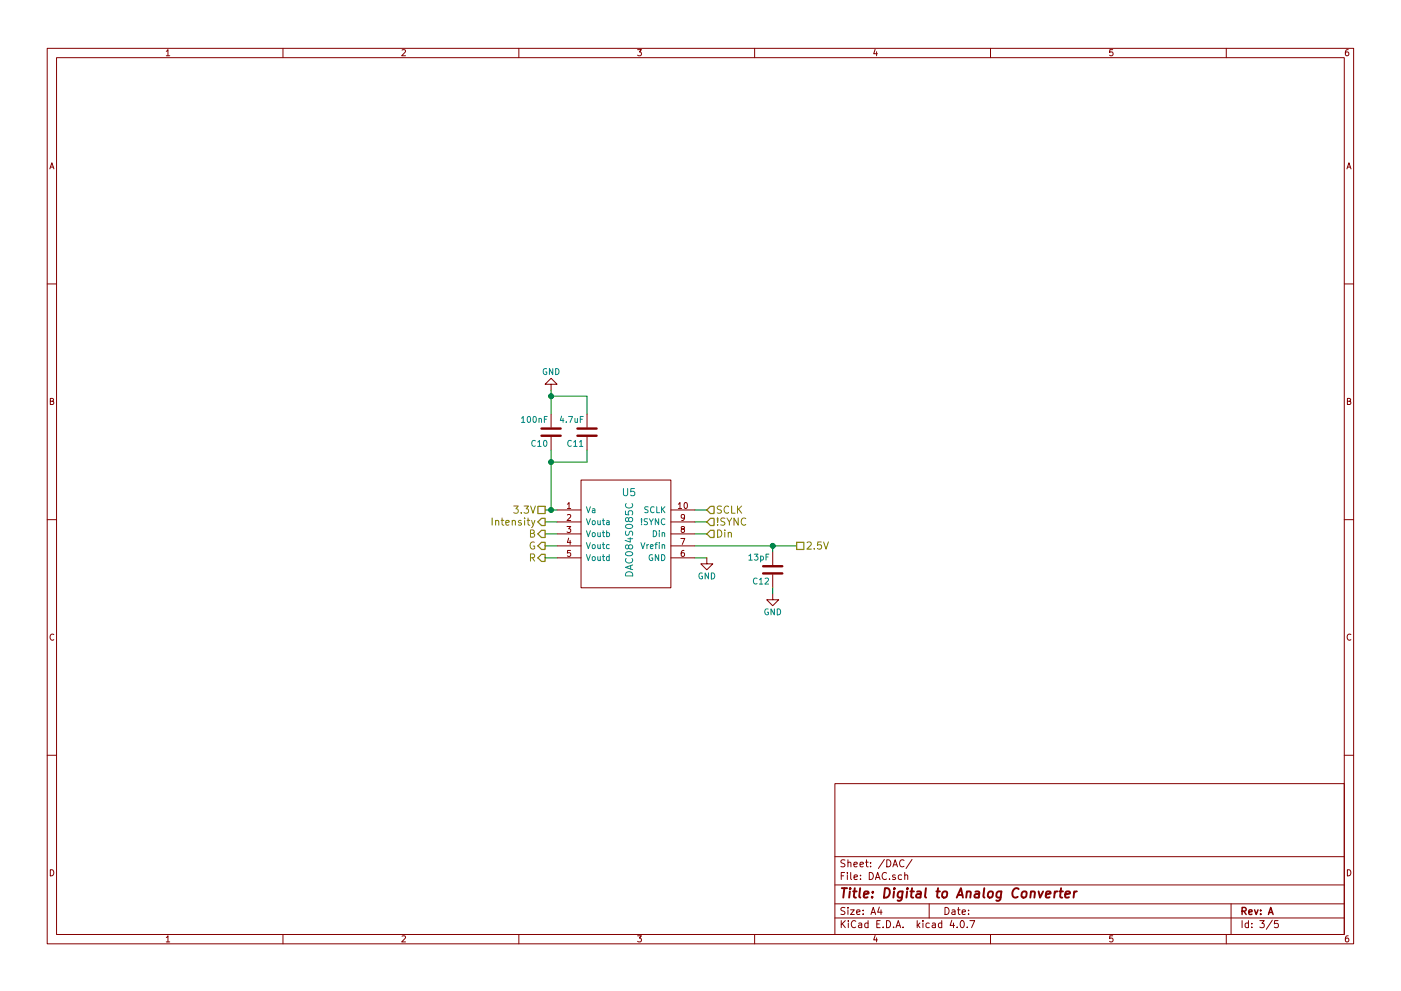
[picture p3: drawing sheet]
<svg xmlns="http://www.w3.org/2000/svg" width="297mm" height="210mm" viewBox="0 0 297 210" stroke-linecap="round" stroke-linejoin="round" font-family="sans-serif">
<g fill="none" stroke="#840000" stroke-width=".21">
<path d="M10 10.3h277v189.9h-277zM12 12.2h273v186.1h-273zM35.3 10.9l.3-.4v1.3M35.3 11.8h.7M60 10.3v1.9M85.2 10.6l.5-.1 .3 .4-.8 .9h.8M110 10.3v1.9M135.2 10.5h.8l-.4 .5 .3 .1 .1 .2-.1 .4-.2 .1-.5-.1M160 10.3v1.9M185.5 10.5l-.3 .9h.8M185.9 11v.8M210 10.3v1.9"/>
<path d="M235.9 10.5h-.6v.6h.6l.1 .5-.3 .2-.4-.1M260 10.3v1.9M285.9 10.5l-.4 .1-.2 .2-.1 .8 .3 .2 .4-.1 .1-.4-.1-.2-.4-.1-.3 .3M10.6 35.8l.4-1.3 .4 1.3M10.7 35.5h.6M285.6 35.8l.4-1.3 .4 1.3M285.7 35.5h.6M10 60.2h2M285 60.2h2M10.7 85.1h.5l.1-.5-.6-.1v1.3h.5l.2-.4-.3-.3M116.8 81.5h1.3l-1.3-1.2-1.2 1.2h1.2v1.3M116.8 87.9v2.8"/>
<path d="M116.8 92.7v2.8M124.5 87.9v2.8M124.5 92.7v2.8M285.7 85.1h.5l.1-.5-.6-.1v1.3h.5l.2-.4-.3-.3M10 110.3h2M118.1 108.2h5.1M118.1 110.7h5.1M118.1 113.3h5.1M118.1 115.8h5.1M118.1 118.4h5.1M120.2 111.7h.8l-.4 .5 .4 .1v.5l-.2 .2-.6-.2M120.3 107l.3-.4v1.3"/>
<path d="M120.3 109.3l.5-.1 .2 .3-.8 .9h.8M120.3 107.9h.7M120.6 114.2l-.3 .9h.8M120.9 114.6v.9M121 116.8h-.7v.6h.7v.5l-.2 .2-.5-.2M123.2 101.8h19v22.9h-19zM142.2 108.2h5.1M142.2 110.7h5.1M142.2 113.3h5.1M142.2 115.8h5.1M142.2 118.4h5.1M143.8 107l.4-.4v1.3"/>
<path d="M143.8 107.9h.7M144.3 114.2h.9l-.5 1.3M144.7 112.2l-.3-.2 .1-.2h.6v.3l-.6 .2-.1 .2 .1 .3 .2 .2h.2l.2-.3v-.3l-.2-.2M145 116.8h-.3l-.2 .3-.1 .7 .3 .3 .4-.2-.1-.6h-.3l-.3 .2M145.1 109.7l-.2 .3-.4-.1v-.6l.4-.1 .2 .2v.7l-.3 .3h-.3M145.1 106.7l.2-.1a.67 .67 0 0 1 .5 .7 .67 .67 0 0 1-.5 .6l-.3-.5zM149.9 118.4v1.2h1.2l-1.2 1.3-1.3-1.3h1.3M163.8 117.1v2.8M285 110.3h2M11.4 134.6a.58 .58 0 0 0-.8 .6 .58 .58 0 0 0 .8 .5M163.8 126v1.2h1.3l-1.3 1.3-1.2-1.3h1.2M163.8 121.9v2.8"/>
<path d="M286.4 134.6a.58 .58 0 0 0-.8 .6 .58 .58 0 0 0 .8 .5M10 160.2h2M177 166.3h108v32h-108zM285 160.2h2M10.7 184.5a.65 .65 0 0 1 .7 .7 .65 .65 0 0 1-.7 .6zM35.3 198.9l.3-.4v1.3M35.3 199.8h.7M60 198.3v1.9M85.2 198.6l.5-.1 .3 .4-.8 .9h.8M110 198.3v1.9M135.2 198.5h.8l-.4 .5 .3 .1 .1 .2-.1 .4-.2 .1-.5-.1M160 198.3v1.9"/>
<path d="M177 194.8h108M177 191.8h108M177 187.8h108M177 181.8h108M178.4 195.3v1.5M178.4 185.8h.5M178.6 196l.6 .8M179.1 185.1h-.7v1.5M179.1 192.6l-.5-.1-.3 .3 .1 .3 .7 .4v.4l-.2 .1-.6-.1M179.1 182.5l-.5-.1-.3 .3 .1 .3 .7 .4v.4l-.2 .1-.6-.1M179.2 195.3l-.8 .9M179.7 185.1v.2"/>
<path d="M179.7 185.6v1M179.8 192.5v.2M179.8 183.1l.2-.2 .4 .1v.9M179.8 182.4v1.5M179.8 193v1M179.9 195.3v.2M179.9 195.8v1M180.3 193h.8l-.8 1h.8M180.4 185.1v1.3l.2 .2M181.1 183.4l.7-.1-.1-.3-.4-.1-.2 .2v.7h.6M181.1 186.1l.7-.1-.1-.3-.4-.1-.2 .2 .1 .7h.5M181.4 195.5a.71 .71 0 0 0-1 .5 .71 .71 0 0 0 .8 .8l.2-.1"/>
<path d="M181.6 193.5l.7-.1v-.3l-.4-.1-.3 .2 .1 .7h.6M182.1 195.9h.6v.9M182.3 183.4l.8-.1-.1-.3-.4-.1-.3 .2 .1 .7h.6M182.4 186.5v.1M182.4 185.7v.1M182.7 196.2l-.7 .3 .2 .3 .5-.1M183 193.9v.1M183 193.1v.1M183.5 182.9h.6M183.7 182.4v1.3l.4 .2M184 195.9l-.4-.1-.3 .3 .1 .6 .2 .1 .4-.1M184 195.3v1.5"/>
<path d="M184.3 185.1a.76 .76 0 0 1 .9 .8 .76 .76 0 0 1-.9 .7zM184.6 183.8v.1M184.6 183v.1M184.7 194l.4-1.5 .5 1.5M184.8 193.6h.7M185.5 198.5l-.3 .9h.8M185.6 186.6l.5-1.5 .5 1.5M185.7 186.2h.7M185.9 199v.8M185.9 196h.5M186.4 192.5l-.3 1h.9M186.6 195.3h-.7v1.5h.7"/>
<path d="M186.8 193v1M187.2 196.7v.1M187.5 182.3l-1.3 2M188 195.3a.76 .76 0 0 1 .8 .8 .76 .76 0 0 1-.8 .7zM188 185.3a.71 .71 0 0 0-1 .5 .71 .71 0 0 0 .7 .8l.3-.1M188 182.4a.76 .76 0 0 1 .9 .8 .76 .76 0 0 1-.9 .7zM188.6 186.5v.1M189.3 183.9l.5-1.5 .5 1.5M189.4 183.5h.7M189.5 196.7v.1M189.8 185.7l-.3-.1-.3 .2 .1 .2 .5 .2v.3h-.6M190 196.8l.4-1.5 .6 1.5"/>
<path d="M190.1 196.4h.7M191.2 185.7l-.5-.1-.3 .3 .1 .6 .2 .1 .5-.1M191.5 196.7v.1M191.7 182.6a.71 .71 0 0 0-1 .5 .71 .71 0 0 0 .7 .8l.3-.1M191.8 185.7l.2-.1 .4 .1 .1 .9M191.8 185.1v1.5M193.4 182.3l-1.3 2M194.5 195.3v1.5M194.6 196.3l.4 .5M195 195.8l-.5 .6M195.7 195.3v.2M195.7 195.8v1"/>
<path d="M197 191.8v3M197 195.9l-.4-.1-.3 .3 .1 .6 .2 .1 .4-.1M197.7 195.9h.6v.9M198.3 196.2l-.7 .3 .2 .3 .5-.1M199.7 195.9l-.5-.1-.2 .3v.6l.2 .1 .5-.1M199.7 195.3v1.5M200.4 192.5a.76 .76 0 0 1 .8 .8 .76 .76 0 0 1-.8 .7zM201.8 195.2l-.4 1.1h1M201.9 193.1h.5l.1 .9M202.2 195.8v1M202.5 193.4l-.7 .3 .2 .3 .5-.1M202.9 196.7v.1"/>
<path d="M203 193h.6M203.2 192.5v1.3l.4 .2M203.8 195.4l.1-.1a.8 .8 0 0 1 .6 .8 .8 .8 0 0 1-.6 .7 .97 .97 0 0 1-.1-1.4zM204 193.5l.7-.1-.1-.3-.4-.1-.2 .2 .1 .7h.5M205.1 196.7v.1M205.4 193.9v.1M205.4 193.1v.1M205.6 195.3h1.1l-.7 1.5M210 198.3v1.9M235.9 198.5h-.6v.7l.6-.1 .1 .5-.3 .2-.4-.1M260 198.3v1.9M261 191.8v6.5"/>
<path d="M263.3 195.3v1.5M264.7 195.9l-.4-.1-.3 .3 .1 .6 .2 .1 .4-.1M264.7 195.3v1.5M265.4 196.7v.1M265.4 195.9v.1M267.1 195.3h.9l-.5 .6 .5 .1v.7l-.2 .1-.7-.1M269.7 195.2l-1.2 2M271 195.3h-.7l-.1 .7h.7l.1 .2v.5l-.2 .1-.6-.1M285.7 184.5a.65 .65 0 0 1 .7 .7 .65 .65 0 0 1-.7 .6zM285.9 198.5l-.4 .1-.2 .3-.1 .7 .3 .2 .4-.1 .1-.4-.1-.2-.4-.1-.3 .3"/>
</g>
<path d="M263.3 193.3l.8-.1 .1-.2-.1-.3-.2-.2h-.6v1.5M263.7 193.3l.5 .7M264.8 193.5l.7-.1-.1-.3-.4-.1-.2 .2v.7h.6M266 193l.3 1 .4-1M267.3 193.9v.1M267.3 193.1v.1M268.9 194l.5-1.5 .5 1.5M269.1 193.6h.7" fill="none" stroke="#840000" stroke-width=".3"/>
<g fill="none" stroke="#840000" stroke-width=".41">
<path d="M178.5 188.4h1.1M179 188.4l-.2 2M180.2 189.1l-.2 1.3M180.3 188.4l-.1 .2 .2-.1-.1-.1-.1 .2M180.9 189.1h.7M181.2 188.4l-.2 1.8 .1 .1 .4 .1M182.4 188.4l-.2 1.8 .2 .2M183.2 189.8l.9-.2v-.4l-.6-.1-.3 .3v.9h.7M184.9 190.3v.1M185.1 189.2l-.1 .2-.1-.1 .2-.1-.1 .2M187.6 188.4a1 1 0 0 1 1.1 .8 1 1 0 0 1-.5 1.1l-.8 .1zM189.6 189.1l-.2 1.3"/>
<path d="M189.6 188.4v.2l.1-.1-.1-.1v.2M191.4 189.1l-.3 1.8a.53 .53 0 0 1-.8 .1M191.4 189.2l-.2-.1a.67 .67 0 0 0-.8 .4v.8l.3 .1 .5-.1M192.3 189.1l-.1 1.3M192.4 188.4v.2l.1-.1-.1-.1v.2M193 189.1h.8M193.4 188.4l-.2 1.8v.1l.4 .1M194.4 189.2h.8l-.1 1.2M195.2 189.6l-.7 .1a.4 .4 0 0 0-.3 .3 .4 .4 0 0 0 .3 .4l.6-.1M196.3 188.4l-.2 1.8 .3 .2M198.5 189.1h.8M198.9 188.4l-.2 1.8 .1 .1 .3 .1"/>
<path d="M199.9 189.3l.3-.2 .6 .2v.8l-.4 .3-.6-.1zM202.8 190.4l.9-2 .5 2M203.1 189.9h.9M205 189.3l.3-.2 .5 .1-.1 1.2M205 189.1l-.1 1.3M206.8 189.2h.8l-.1 1.2M207.6 189.6l-.7 .1a.4 .4 0 0 0-.3 .3 .4 .4 0 0 0 .2 .4l.7-.1M208.7 188.4l-.2 1.8 .2 .2M209.6 189.3l.3-.2 .6 .2v.8l-.4 .3-.6-.1zM212.3 189.1l-.3 1.8a.53 .53 0 0 1-.8 .1M212.3 189.2l-.2-.1a.67 .67 0 0 0-.8 .4v.8l.3 .1 .6-.1M216 188.6a.87 .87 0 0 0-1 0 .87 .87 0 0 0-.4 1 .69 .69 0 0 0 .3 .8 .69 .69 0 0 0 .9-.1"/>
<path d="M216.8 189.3l.3-.2 .5 .2v.8l-.4 .3-.6-.1zM218.6 189.3l.3-.2 .5 .1-.1 1.2M218.6 189.1l-.2 1.3M220.2 189.1l.3 1.3 .7-1.3M221.7 189.8l1-.2v-.4l-.6-.1-.3 .3v.9h.7M223.6 189.1l-.1 1.3M224.2 189.1l-.4 .1-.2 .3M224.6 189.1h.8M225 188.4l-.2 1.8v.1l.4 .1M225.9 189.8l.9-.2v-.4l-.6-.1-.3 .3v.9h.7M227.8 189.1l-.2 1.3M228.3 189.1l-.4 .1-.2 .3"/>
</g>
<g fill="none" stroke="#008484" stroke-width=".21">
<path d="M115.9 78.3a.59 .59 0 0 0-.7 .5 .59 .59 0 0 0 .7 .6v-.5h-.2M117.2 78.2v1.3l-.7-1.3v1.3M117.8 78.2a.64 .64 0 0 1 .7 .6 .64 .64 0 0 1-.7 .7zM110.6 88.7l.3-.3v1.2M110.6 89.6h.7M111.9 88.5l.2-.1a.67 .67 0 0 1 .4 .6 .67 .67 0 0 1-.4 .6l-.3-.5zM113.1 88.5l.2-.1a.67 .67 0 0 1 .4 .6 .67 .67 0 0 1-.4 .6l-.3-.5zM113.5 93.5a.56 .56 0 0 0-.8 .6 .56 .56 0 0 0 .8 .5M114 93.8l.4-.4v1.3M114 94.7h.7M114.3 88.9l.2-.1h.3v.8M114.3 88.8v.8"/>
<path d="M115.3 93.5l.2-.1a.67 .67 0 0 1 .5 .7 .67 .67 0 0 1-.5 .6l-.3-.5zM115.4 88.9h.4M116 88.4h-.6v1.2M119.1 88.3l-.3 .9h.8M119.4 88.8v.8M120.1 89.5v.1M120.5 88.4h.9l-.5 1.2M121.1 93.5a.56 .56 0 0 0-.7 .6 .56 .56 0 0 0 .7 .5M121.6 93.8l.4-.4v1.3M121.6 94.7h.8M121.9 88.8v.8h.4l.1-.1M122.4 88.8v.8"/>
<path d="M122.9 93.8l.3-.4v1.3M122.9 94.7h.7M123 88.9h.5M123.6 88.4h-.6v1.2M124.3 107.5l.4 1.3 .5-1.3M124.3 110.1l.4 1.2 .5-1.2M124.3 112.6l.4 1.3 .5-1.3M124.3 115.1l.4 1.3 .5-1.3M124.3 117.7l.4 1.2 .5-1.2M125.6 108h.5v.8M125.6 113.1l.2-.1 .3 .1 .1 .5-.1 .2-.3 .1-.2-.2zM125.6 115.7l.2-.2 .3 .2 .1 .4-.1 .2-.3 .1-.2-.1z"/>
<path d="M125.6 118.2l.4-.1 .2 .2v.4l-.2 .2-.4-.1zM125.7 110.5h.3l.2 .2v.4l-.2 .2-.4-.2zM126.1 108.2l-.5 .3 .1 .3 .4-.1M126.7 110.5l.1 .7 .3 .1 .2-.1M126.7 113l.1 .8 .3 .1 .2-.2M126.7 115.5l.1 .8 .3 .1 .2-.1M126.7 118.1l.1 .8h.3l.2-.1M127.3 110.5v.8M127.3 113v.9M127.3 115.5v.9M127.3 118.1v.8M127.7 110.5h.5"/>
<path d="M127.7 113h.5M127.7 115.5h.5M127.7 118.1h.5M127.9 110.1v1l.3 .2M127.9 112.6v1.1l.3 .2M127.9 115.1v1.1l.3 .2M127.9 117.7v1l.3 .2M128.6 110.5h.5l.1 .8M128.6 113.1l.4-.1 .2 .3-.1 .5h-.5M128.6 112.6v1.3M129.2 110.8l-.6 .2 .2 .3 .4-.1M129.2 115.6l-.4-.1-.2 .3 .1 .5h.5"/>
<path d="M129.2 118.2l-.4-.1-.2 .2 .1 .6h.5M129.2 117.7v1.2M132.2 103.7v1.2l.3 .3h.3l.3-.3v-1.2M132.6 108.4v.8h.7l-.1-.2 .1-.5 .6-.1 .2 .3-.1 .5M132.7 117.3a.89 .89 0 0 1 1.4 .2 .86 .86 0 0 1-.8 .4 .86 .86 0 0 1-.7-.5zM132.7 112.7l-.1 .6 .3 .3 .4-.2 .3-.6h.4l.1 .2v.6M132.7 111.5a.89 .89 0 0 1 1.4 .3 .86 .86 0 0 1-.8 .4 .86 .86 0 0 1-.7-.6zM132.8 118.5a.72 .72 0 0 0 .5 1 .72 .72 0 0 0 .8-.7l-.1-.3M132.8 106.8a.72 .72 0 0 0 .5 1.1 .72 .72 0 0 0 .8-.8l-.1-.3M133.1 114.3h1M133.3 115.9l.3-.3h.3l.2 .3v.4l-.5 .2-.3-.2-.2-.6-.2-.1-.2 .1-.1 .5 .2 .2 .2 .1 .3-.3M133.3 110.1l.3-.3h.3l.2 .3-.1 .5-.4 .1-.3-.2-.2-.6-.2-.1-.2 .2-.1 .4 .2 .2 .2 .1 .3-.3"/>
<path d="M133.6 114.1v.9l-1.1-.4M134.1 119.9l-1.5 .5 1.5 .5M134.5 103.7h-.7l-.1 .7 .2-.2 .5 .1 .2 .6-.3 .3-.6-.2M135.9 115.1l.4 1.3 .4-1.3M136 111.2v.1M136 110.1v.7M137.2 115.5v.9M137.3 110.1h-.6l-.1 .4a.54 .54 0 0 1 .6 .7l-.1 .1-.5-.1M137.4 107.6h-.6v.4a.54 .54 0 0 1 .6 .7l-.2 .1-.5-.1M137.5 115.5l-.3 .3M137.7 110.1l.4 .6 .4-.6M137.9 116l.6-.2-.1-.2-.3-.1-.2 .2v.6h.5"/>
<path d="M138.1 110.7v.6M138.3 117.7a.59 .59 0 0 0-.7 .6 .59 .59 0 0 0 .7 .6l.1-.5h-.2M138.5 112.6a.64 .64 0 0 1 .7 .6 .64 .64 0 0 1-.7 .7zM138.7 107.6a.56 .56 0 0 0-.8 .5 .56 .56 0 0 0 .8 .6M138.9 115.5h.4M139.2 107.5v1.3h.7M139.3 115.1l-.3 .2v1.1M139.6 117.7v1.2l-.7-1.2v1.2M139.6 110.1v1.2l-.7-1.2v1.2M139.8 115.1v.1M139.8 112.6v.1M139.8 113v.9"/>
<path d="M139.8 115.5v.9M140.3 117.7a.64 .64 0 0 1 .7 .6 .64 .64 0 0 1-.7 .6zM140.3 107.5v1.3M140.4 115.7l.2-.2 .3 .1v.8M140.4 113.1l.2-.1 .3 .1v.8M140.4 113v.9M140.4 115.5v.9M140.4 108l.6 .8M141 110.2a.56 .56 0 0 0-.8 .5 .56 .56 0 0 0 .8 .5M141 107.5l-.7 .7M158.8 117.9l.3-.3v1.2M158.8 118.8h.7"/>
<path d="M159.9 117.6h.8l-.4 .5 .4 .1v.5l-.2 .1-.6-.1M161.3 118.1l.3-.1 .3 .2-.2 .6h-.4M161.3 118v1.2M162.4 118.2h.4M163 117.6h-.6v1.2M132.7 121.6a.81 .81 0 0 1 .9-.2 .81 .81 0 0 1 .5 .8h-1.5zM133.7 120v.7M148.9 121.6a.59 .59 0 0 0-.7 .6 .59 .59 0 0 0 .7 .6v-.5h-.2M150.2 121.6v1.2l-.7-1.2v1.2M150.8 121.6a.64 .64 0 0 1 .7 .6 .64 .64 0 0 1-.7 .6zM160.5 122.8a.56 .56 0 0 0-.8 .5 .56 .56 0 0 0 .8 .5M161 123l.4-.3v1.2"/>
<path d="M161 123.9h.7M162.2 122.8l.5-.1 .2 .3-.7 .9h.7M162.9 129.2a.59 .59 0 0 0-.8 .6 .59 .59 0 0 0 .8 .6v-.5h-.2M164.2 129.2v1.2l-.7-1.2v1.2M164.8 129.2a.64 .64 0 0 1 .7 .6 .64 .64 0 0 1-.7 .6z"/>
</g>
<g fill="none" stroke="#848400" stroke-width=".21">
<path d="M104.3 109.9v1.5M105.1 110.6l.1-.1a.36 .36 0 0 1 .5 .1v.8M105.1 110.4v1M106.2 110.4h.6M106.5 109.9v1.3l.3 .2M107.2 110.9l.8-.1-.1-.3-.4-.1-.3 .2 .1 .7h.6M108.6 110.6l.1-.1a.36 .36 0 0 1 .6 .1v.8M108.6 110.4v1M108.9 107.4h1l-.5 .5 .5 .3-.1 .5-.2 .2-.7-.2M110.5 110.5l-.4-.1-.2 .2 .1 .2 .5 .2v.3h-.6M110.5 108.7v.2M111.1 107.4h1l-.5 .5 .5 .3-.1 .5-.2 .2-.7-.2"/>
<path d="M111.2 109.9v.2M111.2 110.4v1M111.8 110.4h.5M112 109.9v1.3l.3 .2M112.5 118.3h.7l.2-.3-.1-.3-.2-.2h-.6v1.5M112.5 113.2l.6-.1 .2-.2-.1-.3-.7-.2v1.6h.6l.2-.2 .1-.3-.4-.3M112.5 107.4l.5 1.5 .5-1.5M112.7 110.4l.4 1M112.9 118.3l.5 .7M113.3 115.1a.71 .71 0 0 0-.9 .6 .71 .71 0 0 0 .9 .7l.1-.6h-.3M113.4 110.4l-.5 1.4-.2 .1M152.1 111.3v.1"/>
<path d="M152.1 109.9v.9M152.1 112.4a.77 .77 0 0 1 .9 .8 .77 .77 0 0 1-.9 .8zM153 107.4h-.6l-.3 .1v.4l.7 .3 .2 .4-.3 .3-.6-.1M153.7 112.4v.2M153.7 112.9v1.1M153.7 110l-.6-.1-.2 .2v.4l.6 .3 .2 .3-.3 .3-.6-.1M154.1 109.9l.5 .8 .5-.8M154.4 113.1l.1-.1a.36 .36 0 0 1 .6 .2v.8M154.4 112.9v1.1M154.5 107.5a.72 .72 0 0 0-1 .5 .72 .72 0 0 0 .7 .9l.3-.2M154.6 110.7v.7M155.1 107.4v1.5h.8"/>
<path d="M156.4 107.4v1.5M156.5 109.9v1.5l-.9-1.5v1.5M156.6 108l.7 .9M157.3 107.4l-.9 .8M158.1 110.1a.72 .72 0 0 0-1 .4 .72 .72 0 0 0 .7 .9l.3-.1M171.1 115.1l.6-.1 .3 .4-.9 1.1h.9M172.6 116.4v.1M174.1 115h-.7l-.1 .7 .2-.1h.5l.2 .6-.3 .3-.6-.1M174.6 115l.5 1.5 .5-1.5"/>
</g>
<path d="M114 107.4h1.6v1.6h-1.6zM114.8 117.6h.8v1.5h-.8l-.8-.7zM114.8 115.1h.8v1.5h-.8l-.8-.8zM114.8 112.5h.8v1.5h-.8l-.8-.7zM114.8 110h.8v1.5h-.8l-.8-.8zM150.6 107.4h.8v1.6h-.8l-.7-.8zM150.6 110h.8v1.5h-.8l-.7-.8zM150.6 112.5h.8v1.5h-.8l-.7-.7zM168.9 115.1h1.5v1.5h-1.5z" fill="none" stroke="#848400" stroke-width=".25"/>
<path d="M114.8 90.9h4.1M114.8 92.5h4.1M122.4 90.9h4.1M122.4 92.5h4.1M161.8 120.1h4.1M161.8 121.7h4.1" fill="none" stroke="#840000" stroke-width=".51"/>
<g fill="none" stroke="#008400" stroke-width=".21">
<path d="M116.8 82.8v5.1M116.8 95.5v12.7M116.8 84.1h7.7v3.8M124.5 95.5v2.5h-7.7M115.6 108.2h2.5M115.6 110.7h2.5M115.6 113.3h2.5M115.6 115.8h2.5M115.6 118.4h2.5M147.3 108.2h2.6M147.3 110.7h2.6M147.3 113.3h2.6"/>
<path d="M147.3 115.8h21.6M147.3 118.4h2.6M163.8 115.8v1.3M163.8 124.7v1.3"/>
</g>
<g fill="#008400" stroke="#008400" stroke-width=".25">
<circle cx="116.8" cy="108.2" r=".51"/>
<circle cx="116.8" cy="98" r=".51"/>
<circle cx="116.8" cy="84.1" r=".51"/>
<circle cx="163.8" cy="115.8" r=".51"/>
</g>
</svg>
